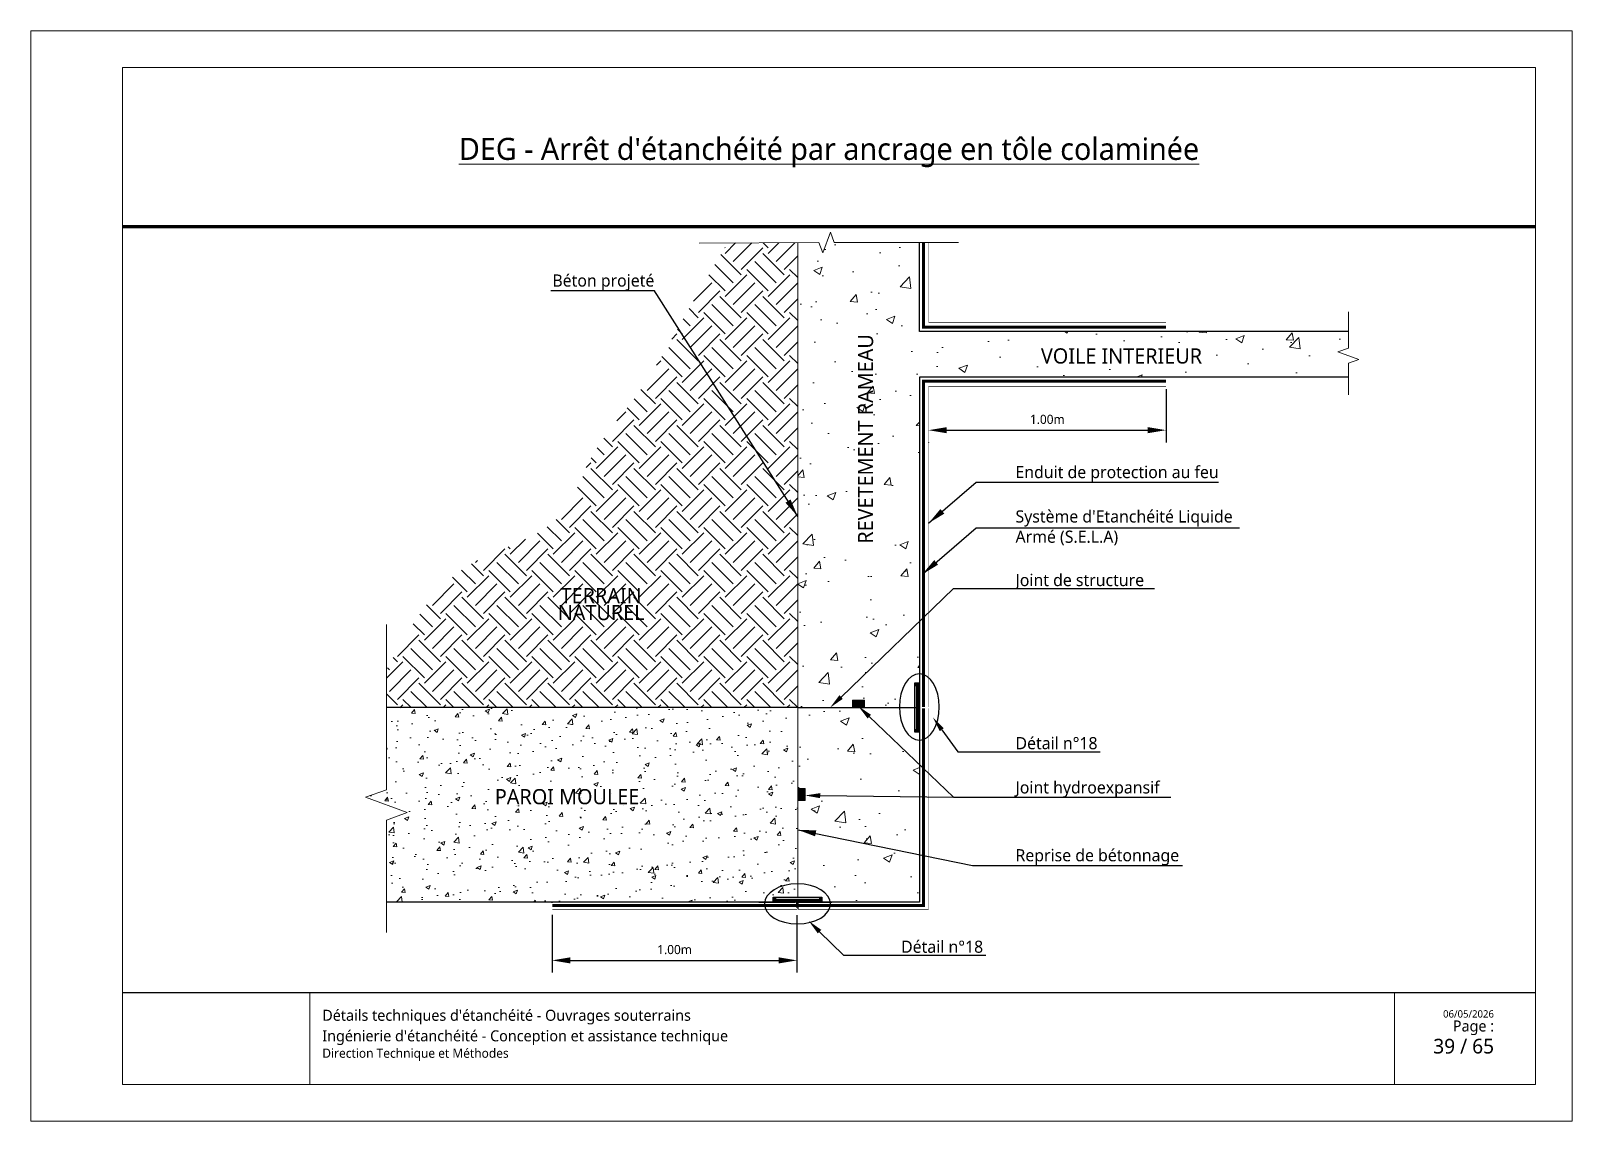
# Paper-space layout '7 - Jonction entre un puits en paroi moulée et un rameau en SELA - Piédroit' of a CAD drawing. Header units: millimetres. Extents: x 18 to 438, y -106 to 191.
# The model-space entities are those that its viewports show. They can reach past a viewport. Long polylines and large blocks are cut down to what shows.
import ezdxf
from ezdxf import colors
from ezdxf.entities.mleader import LeaderData, LeaderLine
from ezdxf.math import Vec2, Vec3

# ---------------------------------------------------------------- set-up
doc = ezdxf.new("R2010")
doc.units = ezdxf.units.MM
doc.linetypes.add('CACHE', pattern=[0.375, 0.25, -0.125])
doc.linetypes.add('CONTINU', pattern=[0])
for name, color, linetype, lineweight in [('Dessin_AXE', 8, 'Continuous', 5), ('Dessin_HACHURES', 253, 'Continuous', 9), ('G-ANNO-TTLB', 7, 'Continuous', 5), ('G-ANNO-TTLB-THIN', 7, 'Continuous', 5), ('Matériel_Joint Hydroexpansif', 140, 'CACHE', 0), ('Produit_Enduit de protection au feu', 6, 'Continuous', 0), ('SYSTEME_S.E.L.A', 210, 'CACHE', 0)]:
    doc.layers.add(name, color=color, linetype=linetype, lineweight=lineweight)
for name, color, linetype in [('Dessin_CONTOURS BETON', 7, 'Continuous'), ('Dessin_COTATIONS', 7, 'Continuous'), ('Dessin_TEXTES', 7, 'CONTINU'), ('GEN-_-CARTOUCHE', 7, 'Continuous'), ('Matériel_Bande de pontage', 40, 'Continuous')]:
    doc.layers.add(name, color=color, linetype=linetype)
doc.layers.add('GEN-_-FMULT', color=210, linetype='Continuous', plot=False)
doc.styles.add('Arial', font='segoeui.ttf')
doc.styles.add('Segoe UI_2', font='segoeui.ttf', dxfattribs={"height": 0.0025})
doc.styles.add('Segoe UI_3', font='segoeui.ttf', dxfattribs={"height": 0.0035})
doc.styles.add('Segoe UI_4', font='segoeui.ttf', dxfattribs={"height": 0.004})
doc.styles.add('Segoe UI_B_1', font='segoeuib.ttf', dxfattribs={"height": 0.005})
doc.styles.add('Segoe UI_B_2', font='segoeuib.ttf', dxfattribs={"height": 0.0045})
doc.styles.add('txt-moyen', font='segoeui.ttf')
doc.dimstyles.new('1000F2', dxfattribs={"dimscale": 10, "dimtxt": 0.25, "dimasz": 0.3, "dimexe": 0.2, "dimexo": 0, "dimgap": 0.1, "dimtad": 1, "dimzin": 0, "dimdsep": 46, "dimtxsty": 'txt-moyen', "dimcen": 0.1, "dimclrd": 256, "dimclre": 256, "dimclrt": 256, "dimazin": 0, "dimtfac": 1, "dimtmove": 2, "dimatfit": 3, "dimfxl": 1, "dimtolj": 1, "dimtzin": 0, "dimlwd": -1, "dimlwe": -1, "dimarcsym": 0})
pattern_1 = [(50, (14461.031, 14261.378), (14.345204, -1.255043), [1.5, -16.5]), (355, (14461.031, 14261.378), (-2.775027, 15.04384), [1.2, -13.2]), (100.45144, (14462.227, 14261.273), (11.570177, 13.7888), [1.274804, -14.02284]), (46.1842, (14461.031, 14265.378), (21.34483, -3.310386), [2.25, -24.75]), (96.63564, (14462.81, 14265.102), (18.69324, 19.48237), [1.91221, -21.03428]), (351.18416, (14461.031, 14265.378), (18.69324, 19.48237), [1.8, -19.8]), (21, (14463.031, 14264.378), (11.93814, -8.052378), [1.5, -16.5]), (326, (14463.031, 14264.378), (4.866307, 14.503), [1.2, -13.2]), (71.45144, (14464.026, 14263.707), (16.80445, 6.450623), [1.274804, -14.02284]), (37.5, (14461.0315, 14261.3776), (0.243197, 6.657877), [0, -13.04, 0, -13.4, 0, -13.25]), (7.5, (14461.0315, 14261.3776), (5.261391, 7.888234), [0, -7.64, 0, -12.74, 0, -5.05]), (327.5, (14456.5715, 14261.3776), (10.676449, -0.4510974), [0, -5, 0, -15.6, 0, -20.7]), (317.5, (14454.5715, 14261.378), (11.663723, 2.0021), [0, -6.5, 0, -10.36, 0, -14.7])]

psp = doc.layouts.new('7  - Jonction entre un puits en paroi moulée et un rameau en SELA - Piédroit')

msp = doc.modelspace()

# ---------------------------------------------------------------- texts
at = {"layer": 'Dessin_TEXTES', "insert": (13384.2011, 10842.489), "char_height": 2.5, "attachment_point": 3, "rotation": 90, "line_spacing_factor": 0.666667, "style": 'Arial'}
msp.add_mtext('REVETEMENT RAMEAU', dxfattribs=at)
at = {"layer": 'Dessin_TEXTES', "color": 7, "char_height": 2.5, "line_spacing_factor": 0.666667, "style": 'Arial'}
for s, insert, attachment_point in [('VOILE INTERIEUR', (13440.8241, 10840.1582), 3), ('TERRAIN\\PNATUREL', (13341.9591, 10800.7401), 2), ('PAROI MOULEE', (13348.2445, 10767.6758), 3)]:
    msp.add_mtext(s, dxfattribs=dict(at, insert=insert, attachment_point=attachment_point))

# ---------------------------------------------------------------- blocks, each defined once
blk = doc.blocks.new('cart.L6P1')
at = {"layer": 'G-ANNO-TTLB'}
for p, q in [((-37.23, 312.77), (-37.23, 15.77)), ((382.77, 312.77), (-37.23, 312.77)), ((382.77, 312.77), (382.77, 15.77)), ((334.38, 50.77), (334.38, 25.77)), ((372.77, 50.77), (372.77, 25.77)), ((-37.23, 15.77), (382.77, 15.77))]:
    blk.add_line(p, q, dxfattribs=at)
at = {"layer": 'G-ANNO-TTLB-THIN'}
for p, q in [((-12.23, 302.77), (372.77, 302.77)), ((-12.23, 50.77), (-12.23, 302.77)), ((372.77, 302.77), (372.77, 50.77)), ((-12.23, 50.77), (-12.23, 25.77)), ((-12.23, 50.77), (372.77, 50.77)), ((38.77, 50.77), (38.77, 25.77)), ((-12.23, 25.77), (372.77, 25.77))]:
    blk.add_line(p, q, dxfattribs=at)
at = {"layer": 'GEN-_-FMULT', "lineweight": 70}
blk.add_line((-12.23, 259.46), (372.77, 259.46), dxfattribs=at)
at = {"layer": 'G-ANNO-TTLB', "attachment_point": 1}
for s, insert, char_height, width, style in [("\\pxqc;\\LDEG - Arrêt d'étanchéité par ancrage en tôle colaminée", (-12.23, 283.61), 6, 385, 'Segoe UI_B_2'), ("Détails techniques d'étanchéité - Ouvrages souterrains", (42.19, 46.11), 3, 202.4845, 'Segoe UI_B_2'), ('\\pxqr;{\\H0.75x;Page : \\P}  39 / 65', (310.88, 43.2), 4, 50.6047, 'Segoe UI_B_1'), ('06/05/2026', (347.59, 45.99), 2, 17.4768, 'Segoe UI_2'), ("Ingénierie d'étanchéité - Conception et assistance technique", (42.19, 40.51), 3, 249.7878, 'Segoe UI_3'), ('Direction Technique et Méthodes', (42.19, 35.54), 2.5, 82.8945, 'Segoe UI_4')]:
    blk.add_mtext(s, dxfattribs=dict(at, insert=insert, char_height=char_height, width=width, style=style))
blk = doc.blocks.new('*D119')
at = {"layer": 'Defpoints', "color": 0, "transparency": 16777216}
for p in [(13333.9, 10749), (13374.17, 10748.96), (13374.17, 10739.5)]:
    blk.add_point(p, dxfattribs=at)
at = {"layer": 'Dessin_COTATIONS', "linetype": 'CONTINU', "transparency": 16777216}
for p, q in [((13333.9, 10747), (13333.9, 10737.5)), ((13374.17, 10746.96), (13374.17, 10737.5)), ((13336.9, 10739.5), (13371.17, 10739.5))]:
    blk.add_line(p, q, dxfattribs=at)
at = {"layer": 'Dessin_COTATIONS', "transparency": 16777216}
for points in [[(13336.9, 10740), (13336.9, 10739), (13333.9, 10739.5)], [(13371.17, 10739), (13371.17, 10740), (13374.17, 10739.5)]]:
    blk.add_solid(points, dxfattribs=at)
at = {"layer": 'Dessin_COTATIONS', "transparency": 16777216, "insert": (13354.04, 10741.27), "char_height": 1.5, "attachment_point": 5, "style": 'txt-moyen'}
blk.add_mtext('\\A1;1.00m', dxfattribs=at)
blk = doc.blocks.new('*D120')
at = {"layer": 'Defpoints', "color": 0, "transparency": 16777216}
for p in [(13434.9, 10835.44), (13395.82, 10826.71), (13434.9, 10826.7)]:
    blk.add_point(p, dxfattribs=at)
at = {"layer": 'Dessin_COTATIONS', "linetype": 'CONTINU', "transparency": 16777216}
for p, q in [((13434.9, 10833.44), (13434.9, 10824.7)), ((13398.82, 10826.7), (13431.9, 10826.7)), ((13395.82, 10824.71), (13395.82, 10824.7))]:
    blk.add_line(p, q, dxfattribs=at)
at = {"layer": 'Dessin_COTATIONS', "transparency": 16777216}
for points in [[(13398.82, 10827.2), (13398.82, 10826.2), (13395.82, 10826.7)], [(13431.9, 10826.2), (13431.9, 10827.2), (13434.9, 10826.7)]]:
    blk.add_solid(points, dxfattribs=at)
at = {"layer": 'Dessin_COTATIONS', "transparency": 16777216, "insert": (13415.36, 10828.47), "char_height": 1.5, "attachment_point": 5, "style": 'txt-moyen'}
blk.add_mtext('\\A1;1.00m', dxfattribs=at)

# ---------------------------------------------------------------- dimensions: what is measured, and where the dimension line sits
at = {"layer": 'Dessin_COTATIONS', "linetype": 'CONTINU'}
for base, p1, p2, picture, middle in [((13434.9046, 10826.7037), (13395.8194, 10826.705), (13434.9046, 10835.4352), '*D120', (13415.362, 10828.4695)), ((13374.1725, 10739.5044), (13333.9025, 10748.9976), (13374.1725, 10748.9576), '*D119', (13354.0375, 10741.2701))]:
    dim = msp.add_linear_dim(base=base, p1=p1, p2=p2, text='1.00m', dimstyle='1000F2', override={"dimtxt": 0.15, "dimexo": 0.2}, dxfattribs=at)
    dim.commit()
    dim.dimension.update_dxf_attribs({"geometry": picture, "text_midpoint": middle})

# ---------------------------------------------------------------- hatches: boundary and pattern name
at = {"layer": 'Dessin_HACHURES'}
h = msp.add_hatch(dxfattribs=at)
h.set_pattern_fill('AR-CONC', color=256, scale=2)
h.set_pattern_definition(pattern_1)
edge = h.paths.add_edge_path()
edge.add_line((13464.8893, 10840.1972), (13464.8893, 10842.9352))
edge.add_line((13464.8893, 10842.9352), (13394.3125, 10842.9352))
edge.add_line((13394.3125, 10842.9352), (13394.3125, 10857.5583))
edge.add_line((13394.3125, 10857.5583), (13380.2995, 10857.5583))
edge.add_line((13380.2995, 10857.5583), (13379.6745, 10859.2755))
edge.add_line((13379.6745, 10859.2755), (13378.4245, 10855.8411))
edge.add_line((13378.4245, 10855.8411), (13377.7995, 10857.5583))
edge.add_line((13377.7995, 10857.5583), (13374.3125, 10857.5405))
edge.add_line((13374.3125, 10857.5405), (13374.3125, 10781.0748))
edge.add_line((13374.3125, 10781.0748), (13383.3125, 10781.0748))
edge.add_line((13383.3125, 10781.0748), (13383.3125, 10782.2748))
edge.add_line((13383.3125, 10782.2748), (13385.3125, 10782.2748))
edge.add_line((13385.3125, 10782.2748), (13385.3125, 10781.0748))
edge.add_line((13385.3125, 10781.0748), (13391.0293, 10781.0748))
edge.add_ellipse((13394.3125, 10781.1748), major_axis=(0, 5.4422), ratio=0.60337691, start_angle=360, end_angle=451.744599, ccw=False)
edge.add_line((13394.3125, 10786.617), (13394.3125, 10835.4352))
edge.add_line((13394.3125, 10835.4352), (13464.8893, 10835.4352))
edge.add_line((13464.8893, 10835.4352), (13464.8893, 10837.6972))
edge.add_line((13464.8893, 10837.6972), (13466.6064, 10838.3222))
edge.add_line((13466.6064, 10838.3222), (13463.1721, 10839.5722))
edge.add_line((13463.1721, 10839.5722), (13464.8893, 10840.1972))
edge = h.paths.add_edge_path(flags=17)
edge.add_ellipse((13394.3125, 10781.1748), major_axis=(0, 5.4422), ratio=0.60337691, start_angle=451.744599, end_angle=540, ccw=False)
edge.add_line((13391.0293, 10781.0748), (13374.3125, 10781.0748))
edge.add_line((13374.3125, 10781.0748), (13374.3125, 10767.7734))
edge.add_line((13374.3125, 10767.7734), (13375.5125, 10767.7734))
edge.add_line((13375.5125, 10767.7734), (13375.5125, 10765.7734))
edge.add_line((13375.5125, 10765.7734), (13374.3125, 10765.7734))
edge.add_line((13374.3125, 10765.7734), (13374.3125, 10752.0758))
edge.add_ellipse((13374.2586, 10748.7922), major_axis=(5.4422, 0), ratio=0.60337691, start_angle=722.982826, end_angle=809.060673, ccw=False)
edge.add_line((13379.6807, 10749.0748), (13379.9125, 10749.0748))
edge.add_line((13379.9125, 10749.0748), (13394.3125, 10749.0748))
edge.add_line((13394.3125, 10749.0748), (13394.3125, 10775.7325))
edge = h.paths.add_edge_path(flags=17)
edge.add_ellipse((13394.3125, 10781.1748), major_axis=(0, 5.4422), ratio=0.60337691, start_angle=451.744599, end_angle=540, ccw=False)
edge.add_line((13391.0293, 10781.0748), (13374.3125, 10781.0748))
edge.add_line((13374.3125, 10781.0748), (13374.3125, 10767.7734))
edge.add_line((13374.3125, 10767.7734), (13375.5125, 10767.7734))
edge.add_line((13375.5125, 10767.7734), (13375.5125, 10765.7734))
edge.add_line((13375.5125, 10765.7734), (13374.3125, 10765.7734))
edge.add_line((13374.3125, 10765.7734), (13374.3125, 10752.0758))
edge.add_ellipse((13374.2586, 10748.7922), major_axis=(5.4422, 0), ratio=0.60337691, start_angle=722.982826, end_angle=809.060673, ccw=False)
edge.add_line((13379.6807, 10749.0748), (13379.9125, 10749.0748))
edge.add_line((13379.9125, 10749.0748), (13394.3125, 10749.0748))
edge.add_line((13394.3125, 10749.0748), (13394.3125, 10775.7325))
h.paths.add_polyline_path([(13410.1633, 10836.2931), (13441.4934, 10836.2931), (13441.4934, 10841.4449), (13410.1633, 10841.4449)], flags=24)
h.paths.add_polyline_path([(13388.0663, 10802.3654), (13388.0663, 10843.3954), (13382.9145, 10843.3954), (13382.9145, 10802.3654)], flags=24)
h = msp.add_hatch(dxfattribs=at)
h.set_pattern_fill('EARTH', color=256, scale=20, angle=45)
h.set_pattern_definition([(45, (14461.0315, 14261.3776), (4e-16, 7.071068), [5, -5]), (45, (14459.7057, 14262.7034), (4e-16, 7.071068), [5, -5]), (45, (14458.38, 14264.029), (4e-16, 7.071068), [5, -5]), (135, (14458.38, 14264.913), (-7.071068, 9e-16), [5, -5]), (135, (14459.7057, 14266.239), (-7.071068, 9e-16), [5, -5]), (135, (14461.0315, 14267.565), (-7.071068, 9e-16), [5, -5])])
edge = h.paths.add_edge_path()
edge.add_spline(control_points=[(13362.7596, 10857.4814), (13360.1175, 10853.0011), (13355.0552, 10844.4153), (13348.2358, 10832.1282), (13339.7854, 10823.0442), (13335.774, 10809.4864), (13316.9821, 10805.9928), (13310.4148, 10794.1493), (13306.6214, 10787.3083)], knot_values=[0, 0, 0, 0, 15.6224511, 29.93676989, 41.90730664, 52.74359526, 69.16411969, 91.61946337, 91.61946337, 91.61946337, 91.61946337], degree=3, periodic=0)
edge.add_line((13306.6214, 10787.3083), (13306.6214, 10781.0748))
edge.add_line((13306.6214, 10781.0748), (13374.3125, 10781.0748))
edge.add_line((13374.3125, 10781.0748), (13374.3125, 10857.5405))
edge.add_line((13374.3125, 10857.5405), (13362.7596, 10857.4814))
h.paths.add_polyline_path([(13333.1128, 10794.0972), (13350.6639, 10794.0972), (13350.6639, 10802.0267), (13333.1128, 10802.0267)], flags=24)
at = {"layer": 'Dessin_HACHURES', "linetype": 'Continuous'}
h = msp.add_hatch(dxfattribs=at)
h.set_pattern_fill('ANSI31', color=256, scale=0.04, angle=270)
h.set_pattern_definition([(315, (3713480.88476, -124774.06588), (0.0898025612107, 0.0898025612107), [])])
h.paths.add_polyline_path([(13393.9125, 10780.977), (13394.3125, 10780.977), (13394.3125, 10777.077), (13393.5125, 10777.077), (13393.5125, 10777.477), (13393.9125, 10777.477)])
h.paths.add_polyline_path([(13394.3125, 10781.177), (13393.9125, 10781.177), (13393.9125, 10784.677), (13393.5125, 10784.677), (13393.5125, 10785.077), (13394.3125, 10785.077)])
at = {"layer": 'Dessin_HACHURES'}
h = msp.add_hatch(dxfattribs=at)
h.set_pattern_fill('AR-CONC', color=256)
h.set_pattern_definition([(50, (14461.0315, 14261.3776), (7.172602, -0.627521), [0.75, -8.25]), (355, (14461.0315, 14261.3776), (-1.387513, 7.521921), [0.6, -6.6]), (100.45144, (14461.629, 14261.325), (5.785088, 6.8944), [0.637402, -7.011421]), (46.1842, (14461.0315, 14263.378), (10.672413, -1.655193), [1.125, -12.375]), (96.63564, (14461.921, 14263.24), (9.34662, 9.741186), [0.956103, -10.517138]), (351.18416, (14461.031, 14263.378), (9.34662, 9.741186), [0.9, -9.9]), (21, (14462.0315, 14262.8776), (5.9690705, -4.026189), [0.75, -8.25]), (326, (14462.0315, 14262.8776), (2.433153, 7.2515), [0.6, -6.6]), (71.45144, (14462.529, 14262.542), (8.402224, 3.225312), [0.637402, -7.011421]), (37.5, (14461.0315, 14261.3776), (0.1215986, 3.3289385), [0, -6.52, 0, -6.7, 0, -6.625]), (7.5, (14461.0315, 14261.3776), (2.6306954, 3.944117), [0, -3.82, 0, -6.37, 0, -2.525]), (327.5, (14458.8015, 14261.3776), (5.3382244, -0.2255487), [0, -2.5, 0, -7.8, 0, -10.35]), (317.5, (14457.8015, 14261.3776), (5.8318617, 1.00105), [0, -3.25, 0, -5.18, 0, -7.35])])
h.paths.add_polyline_path([(13306.6214, 10781.0748), (13306.6214, 10767.5748), (13303.1871, 10766.3248), (13310.0558, 10763.8248), (13306.6214, 10762.5748), (13306.6214, 10749.0748), (13367.9125, 10749.0748), (13370.2725, 10749.0748), (13370.2725, 10749.8748), (13374.3125, 10749.8748), (13374.3125, 10766.6934), (13374.3125, 10767.7734), (13374.3125, 10781.0748)])
h.paths.add_polyline_path([(13321.2195, 10763.8107), (13349.0571, 10763.8107), (13349.0571, 10768.9625), (13321.2195, 10768.9625)], flags=24)
h = msp.add_hatch(dxfattribs=at)
h.set_pattern_fill('AR-CONC', color=256, scale=2)
h.set_pattern_definition(pattern_1)
h.paths.add_polyline_path([(13394.3125, 10777.077), (13393.5125, 10777.077), (13393.5125, 10780.977), (13393.9125, 10780.977), (13393.9125, 10781.0748), (13374.3125, 10781.0748), (13374.3125, 10767.7734), (13375.5125, 10767.7734), (13375.5125, 10765.7734), (13374.3125, 10765.7734), (13374.3125, 10749.8748), (13378.2725, 10749.8748), (13378.2725, 10749.0748), (13379.9125, 10749.0748), (13394.3125, 10749.0748)])
at = {"layer": 'Dessin_HACHURES', "linetype": 'Continuous'}
h = msp.add_hatch(dxfattribs=at)
h.set_pattern_fill('ANSI31', color=256, scale=0.04)
h.set_pattern_definition([(45, (148929.41532, 3710836.44705), (-0.0898025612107, 0.0898025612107), [])])
h.paths.add_polyline_path([(13374.3725, 10749.4748), (13374.3725, 10749.0748), (13378.2725, 10749.0748), (13378.2725, 10749.8748), (13377.8725, 10749.8748), (13377.8725, 10749.4748)])
h.paths.add_polyline_path([(13374.1725, 10749.0748), (13374.1725, 10749.4748), (13370.6725, 10749.4748), (13370.6725, 10749.8748), (13370.2725, 10749.8748), (13370.2725, 10749.0748)])
at = {"layer": 'Matériel_Bande de pontage', "linetype": 'Continuous'}
h = msp.add_hatch(color=256, dxfattribs=at)
h.dxf.hatch_style = 1
h.paths.add_polyline_path([(13393.5125, 10777.477), (13393.5125, 10784.677), (13393.9125, 10784.677), (13393.9125, 10781.177), (13393.9125, 10780.977), (13393.9125, 10777.477)])
h = msp.add_hatch(color=256, dxfattribs=at)
h.dxf.hatch_style = 1
h.paths.add_polyline_path([(13377.8725, 10749.8748), (13370.6725, 10749.8748), (13370.6725, 10749.4748), (13374.1725, 10749.4748), (13374.3725, 10749.4748), (13377.8725, 10749.4748)])
at = {"layer": 'Matériel_Joint Hydroexpansif'}
h = msp.add_hatch(color=256, dxfattribs=at)
h.dxf.hatch_style = 1
h.paths.add_polyline_path([(13383.3125, 10782.2748), (13385.3125, 10782.2748), (13385.3125, 10781.0748), (13383.3125, 10781.0748)])
h = msp.add_hatch(color=256, dxfattribs=at)
h.dxf.hatch_style = 1
h.paths.add_polyline_path([(13375.5125, 10765.7734), (13375.5125, 10767.7734), (13374.3125, 10767.7734), (13374.3125, 10765.7734)])

# ---------------------------------------------------------------- linework, layer by layer
at = {"layer": 'Dessin_AXE', "linetype": 'CONTINU', "flags": 128}
for points in [[(13400.7409, 10857.5583), (13380.2995, 10857.5583), (13379.6745, 10859.2755), (13378.4245, 10855.8411), (13377.7995, 10857.5583), (13358.0814, 10857.4574)], [(13464.8893, 10846.175), (13464.8893, 10840.1972), (13463.1721, 10839.5722), (13466.6064, 10838.3222), (13464.8893, 10837.6972), (13464.8893, 10832.5376)], [(13306.6214, 10794.7476), (13306.6214, 10767.5748), (13303.1871, 10766.3248), (13310.0558, 10763.8248), (13306.6214, 10762.5748), (13306.6214, 10744.0748)]]:
    msp.add_lwpolyline(points, dxfattribs=at)
at = {"layer": 'Dessin_CONTOURS BETON', "linetype": 'Continuous'}
for p, q in [((13394.3125, 10785.077), (13393.5125, 10785.077)), ((13393.5125, 10785.077), (13393.5125, 10777.077)), ((13394.3125, 10781.177), (13394.3125, 10785.077)), ((13394.3125, 10777.077), (13394.3125, 10780.977)), ((13393.5125, 10777.077), (13394.3125, 10777.077)), ((13370.2725, 10749.0748), (13370.2725, 10749.8748)), ((13370.2725, 10749.8748), (13378.2725, 10749.8748)), ((13378.2725, 10749.8748), (13378.2725, 10749.0748)), ((13374.1725, 10749.0748), (13370.2725, 10749.0748)), ((13378.2725, 10749.0748), (13374.3725, 10749.0748))]:
    msp.add_line(p, q, dxfattribs=at)
at = {"layer": 'Dessin_CONTOURS BETON', "linetype": 'Continuous', "lineweight": 13, "flags": 128}
for points in [[(13374.3125, 10857.5583), (13374.3125, 10767.4534)], [(13374.3125, 10766.6934), (13374.3125, 10749.8748)]]:
    msp.add_lwpolyline(points, dxfattribs=at)
at = {"layer": 'Dessin_CONTOURS BETON', "linetype": 'CONTINU'}
for points in [[(13464.8893, 10842.9352), (13394.3125, 10842.9352), (13394.3125, 10857.5583)], [(13464.8893, 10835.4352), (13394.3125, 10835.4352)], [(13374.3125, 10781.0748), (13393.9125, 10781.0748)]]:
    msp.add_lwpolyline(points, dxfattribs=at)
at = {"layer": 'Dessin_CONTOURS BETON', "linetype": 'Continuous', "flags": 128}
for points in [[(13394.3125, 10835.4352), (13394.3125, 10781.1748)], [(13374.3125, 10781.0748), (13306.6214, 10781.0748)], [(13394.3125, 10781.1748), (13394.3125, 10749.0748), (13374.0125, 10749.0748)], [(13394.3125, 10781.177), (13393.9125, 10781.177)], [(13394.3125, 10780.977), (13393.9125, 10780.977)], [(13374.1725, 10748.1976), (13374.1725, 10749.4748)], [(13374.3725, 10747.9184), (13374.3725, 10749.4748)], [(13367.9125, 10749.0748), (13306.6214, 10749.0748)], [(13373.8125, 10749.0748), (13333.9025, 10749.0748)], [(13333.9025, 10748.9576), (13333.9025, 10749.0748)], [(13367.9125, 10749.0748), (13373.8125, 10749.0748)], [(13374.0125, 10749.0748), (13379.9125, 10749.0748)]]:
    msp.add_lwpolyline(points, dxfattribs=at)
at = {"layer": 'Dessin_CONTOURS BETON', "linetype": 'Continuous'}
for points in [[(13394.3125, 10781.177), (13394.3125, 10785.077), (13393.5125, 10785.077), (13393.5125, 10781.0748)], [(13393.5125, 10777.477), (13393.5125, 10777.077), (13394.3125, 10777.077), (13394.3125, 10780.977)], [(13374.1725, 10749.0748), (13370.2725, 10749.0748), (13370.2725, 10749.8748), (13378.2725, 10749.8748), (13378.2725, 10749.0748), (13374.3725, 10749.0748)]]:
    msp.add_lwpolyline(points, dxfattribs=at)
for points in [[(13393.9125, 10781.177), (13393.9125, 10784.677), (13393.5125, 10784.677), (13393.5125, 10777.477), (13393.9125, 10777.477), (13393.9125, 10780.977)], [(13374.1725, 10749.4748), (13370.6725, 10749.4748), (13370.6725, 10749.8748), (13377.8725, 10749.8748), (13377.8725, 10749.4748), (13374.3725, 10749.4748)]]:
    msp.add_lwpolyline(points, close=True, dxfattribs=at)
at = {"layer": 'Dessin_TEXTES', "linetype": 'CONTINU', "extrusion": (0, 0, -1)}
for centre, major_axis in [((13394.3125, 10781.1748), (0, 5.4422)), ((13374.2586, 10748.7922), (5.4422, 0))]:
    msp.add_ellipse(centre, major_axis=major_axis, ratio=0.60337691, start_param=-7.85398163, end_param=-1.57079633, dxfattribs=at)
at = {"layer": 'Matériel_Joint Hydroexpansif', "linetype": 'Continuous'}
for points in [[(13383.3125, 10782.2748), (13385.3125, 10782.2748), (13385.3125, 10781.0748), (13383.3125, 10781.0748)], [(13375.5125, 10765.7734), (13375.5125, 10767.7734), (13374.3125, 10767.7734), (13374.3125, 10765.7734)]]:
    msp.add_lwpolyline(points, close=True, dxfattribs=at)
at = {"layer": 'Produit_Enduit de protection au feu', "linetype": 'Continuous', "const_width": 0.1, "flags": 128}
for points in [[(13395.8194, 10857.5583), (13395.8194, 10844.4421)], [(13395.8194, 10833.9282), (13395.8194, 10781.1748)], [(13395.8194, 10780.977), (13395.8194, 10780.8956), (13395.8194, 10747.9184), (13374.3725, 10747.9184)], [(13374.1725, 10747.9184), (13333.9025, 10747.9184)]]:
    msp.add_lwpolyline(points, dxfattribs=at)
at = {"layer": 'Produit_Enduit de protection au feu', "linetype": 'CONTINU', "const_width": 0.1}
for points in [[(13395.8194, 10844.4421), (13434.9046, 10844.4421)], [(13395.8194, 10833.9282), (13434.9046, 10833.9282)]]:
    msp.add_lwpolyline(points, dxfattribs=at)
at = {"layer": 'SYSTEME_S.E.L.A', "linetype": 'CONTINU', "ltscale": 5, "const_width": 0.5, "flags": 128}
for points in [[(13395.0059, 10857.5583), (13395.0059, 10843.6286), (13434.9046, 10843.6286)], [(13374.3725, 10748.5184), (13395.0059, 10748.5184), (13395.0059, 10780.8956), (13395.0059, 10780.977)], [(13374.1725, 10748.5184), (13333.9025, 10748.5184)]]:
    msp.add_lwpolyline(points, dxfattribs=at)

msp.set_redraw_order([(e.dxf.handle, doc.entitydb.next_handle()) for e in msp.query("TEXT MTEXT ATTDEF DIMENSION ARC_DIMENSION")])  # texts and dimensions are drawn at this point

# ---------------------------------------------------------------- leaders
at = {"layer": 'Dessin_TEXTES', "linetype": 'CONTINU'}
ml = msp.add_multileader_mtext('Standard', dxfattribs=at)
ml.set_content('Joint de structure', color=256, style='txt-moyen')
ml.set_leader_properties(linetype='ByLayer', lineweight=-1)
ml.build(insert=Vec2(0, 0))
ml.multileader.update_dxf_attribs({"text_left_attachment_type": 6, "text_right_attachment_type": 6, "dogleg_length": 7.5, "arrow_head_size": 2.5})
ctx = ml.context
ctx.base_point, ctx.char_height, ctx.arrow_head_size, ctx.plane_origin = Vec3(13408.1305, 10800.6522), 2, 2.5, Vec3(13410.137, 10792.0468)
ctx.left_attachment, ctx.right_attachment = 6, 6
notes = []
notes.append((ctx, [(0, (1, 1, 0), (13399.9518, 10800.6522), (1, 0), 8.1787, [(0, [(13379.6344, 10781.0748)], 0, [])])]))
ctx.mtext.insert, ctx.mtext.flow_direction = Vec3(13410.1305, 10803.0522), 5
ml = msp.add_multileader_mtext('Standard', dxfattribs=at)
ml.set_content('Joint hydroexpansif', color=256, style='txt-moyen')
ml.set_leader_properties(linetype='ByLayer', lineweight=-1)
ml.build(insert=Vec2(0, 0))
ml.multileader.update_dxf_attribs({"text_left_attachment_type": 6, "text_right_attachment_type": 6, "dogleg_length": 7.5, "arrow_head_size": 2.5})
ctx = ml.context
ctx.base_point, ctx.char_height, ctx.arrow_head_size, ctx.plane_origin = Vec3(13408.1305, 10766.3634), 2, 2.5, Vec3(13410.137, 10748.942)
ctx.left_attachment, ctx.right_attachment = 6, 6
notes.append((ctx, [(0, (1, 1, 0), (13399.9518, 10766.3654), (1, 0), 8.1787, [(0, [(13384.2692, 10781.3091)], 0, []), (1, [(13375.4951, 10766.6201)], 0, [])])]))
ctx.mtext.insert, ctx.mtext.flow_direction = Vec3(13410.1305, 10768.9514), 5
ml = msp.add_multileader_mtext('Standard', dxfattribs=at)
ml.set_content('Détail n°18', color=256, style='txt-moyen')
ml.set_leader_properties(linetype='ByLayer', lineweight=-1)
ml.build(insert=Vec2(0, 0))
ml.multileader.update_dxf_attribs({"text_left_attachment_type": 6, "text_right_attachment_type": 6, "dogleg_length": 7.5, "arrow_head_size": 2.5})
ctx = ml.context
ctx.base_point, ctx.char_height, ctx.arrow_head_size, ctx.plane_origin = Vec3(13408.1305, 10773.8261), 2, 2.5, Vec3(13397.4073, 10765.9984)
ctx.left_attachment, ctx.right_attachment = 6, 6
notes.append((ctx, [(0, (1, 1, 0), (13400.6305, 10773.8261), (1, 0), 7.5, [(0, [(13396.526, 10779.461)], 0, [])])]))
ctx.mtext.insert, ctx.mtext.flow_direction = Vec3(13410.1305, 10776.2261), 5
ml = msp.add_multileader_mtext('Standard', dxfattribs=at)
ml.set_content('Détail n°18', color=256, style='txt-moyen')
ml.set_leader_properties(linetype='ByLayer', lineweight=-1)
ml.build(insert=Vec2(0, 0))
ml.multileader.update_dxf_attribs({"text_left_attachment_type": 6, "text_right_attachment_type": 6, "dogleg_length": 7.5, "arrow_head_size": 2.5})
ctx = ml.context
ctx.base_point, ctx.char_height, ctx.arrow_head_size, ctx.plane_origin = Vec3(13389.3101, 10740.3463), 2, 2.5, Vec3(13377.003, 10732.5185)
ctx.left_attachment, ctx.right_attachment = 6, 6
notes.append((ctx, [(0, (1, 1, 0), (13381.8101, 10740.3463), (1, 0), 7.5, [(0, [(13376.1218, 10745.9811)], 0, [])])]))
ctx.mtext.insert, ctx.mtext.flow_direction = Vec3(13391.3101, 10742.7463), 5
for ctx, leaders in notes:
    for number, flags, end, landing, length, lines in leaders:
        leader = LeaderData()
        leader.index, (leader.has_last_leader_line, leader.has_dogleg_vector, leader.attachment_direction) = number, flags
        leader.last_leader_point, leader.dogleg_vector, leader.dogleg_length = Vec3(end), Vec3(landing), length
        for number, points, colour, breaks in lines:
            line = LeaderLine()
            line.index, line.vertices, line.color, line.breaks = number, Vec3.list(points), colors.encode_raw_color(colour), breaks
            leader.lines.append(line)
        ctx.leaders.append(leader)

# ---------------------------------------------------------------- next in the draw order: texts
at = {"layer": 'Dessin_TEXTES', "char_height": 2, "style": 'txt-moyen', "bg_fill": 2}
for s, insert, width, attachment_point in [('Béton projeté', (13350.7128, 10849.6381), 26.02748, 9), ('Enduit de protection au feu', (13410.1305, 10818.1394), 47.256023, 7), ("Système d'Etanchéité Liquide Armé (S.E.L.A)", (13410.1305, 10810.627), 36.891479, 4), ('\\pxsm1.5;Reprise de bétonnage', (13410.1305, 10755.1208), 36.891479, 7)]:
    msp.add_mtext(s, dxfattribs=dict(at, insert=insert, width=width, attachment_point=attachment_point))

# ---------------------------------------------------------------- next in the draw order: linework, layer by layer
at = {"layer": 'SYSTEME_S.E.L.A', "linetype": 'CONTINU', "ltscale": 5, "const_width": 0.5, "flags": 128}
msp.add_lwpolyline([(13395.0059, 10781.1748), (13395.0059, 10834.7417), (13434.9046, 10834.7417)], dxfattribs=at)

# ---------------------------------------------------------------- next in the draw order: leaders
at = {"layer": 'Dessin_TEXTES'}
for points in [[(13374.3125, 10812.5059), (13350.7128, 10849.6381), (13333.6672, 10849.6381)], [(13395.8194, 10811.391), (13403.6565, 10818.1394), (13443.5321, 10818.1394)], [(13394.8054, 10803.0055), (13403.6565, 10810.627), (13446.9962, 10810.627)], [(13374.3125, 10760.9864), (13403.0599, 10755.1208), (13437.5998, 10755.1208)]]:
    msp.add_leader(points, dimstyle='1000F2', override={"dimgap": 0.1, "dimtad": 0}, dxfattribs=at)

# ---------------------------------------------------------------- block references
at = {"layer": 'GEN-_-CARTOUCHE'}
psp.add_blockref('cart.L6P1', (55.23, -121.77), dxfattribs=at)

# ---------------------------------------------------------------- viewports
at = {"layer": 'Defpoints'}
psp.add_viewport(center=(235.5, 33.35), size=(385, 208.6901), view_center_point=(13379.4507, 10797.1933), view_height=126, dxfattribs=at)

doc.saveas('drawing.dxf')
